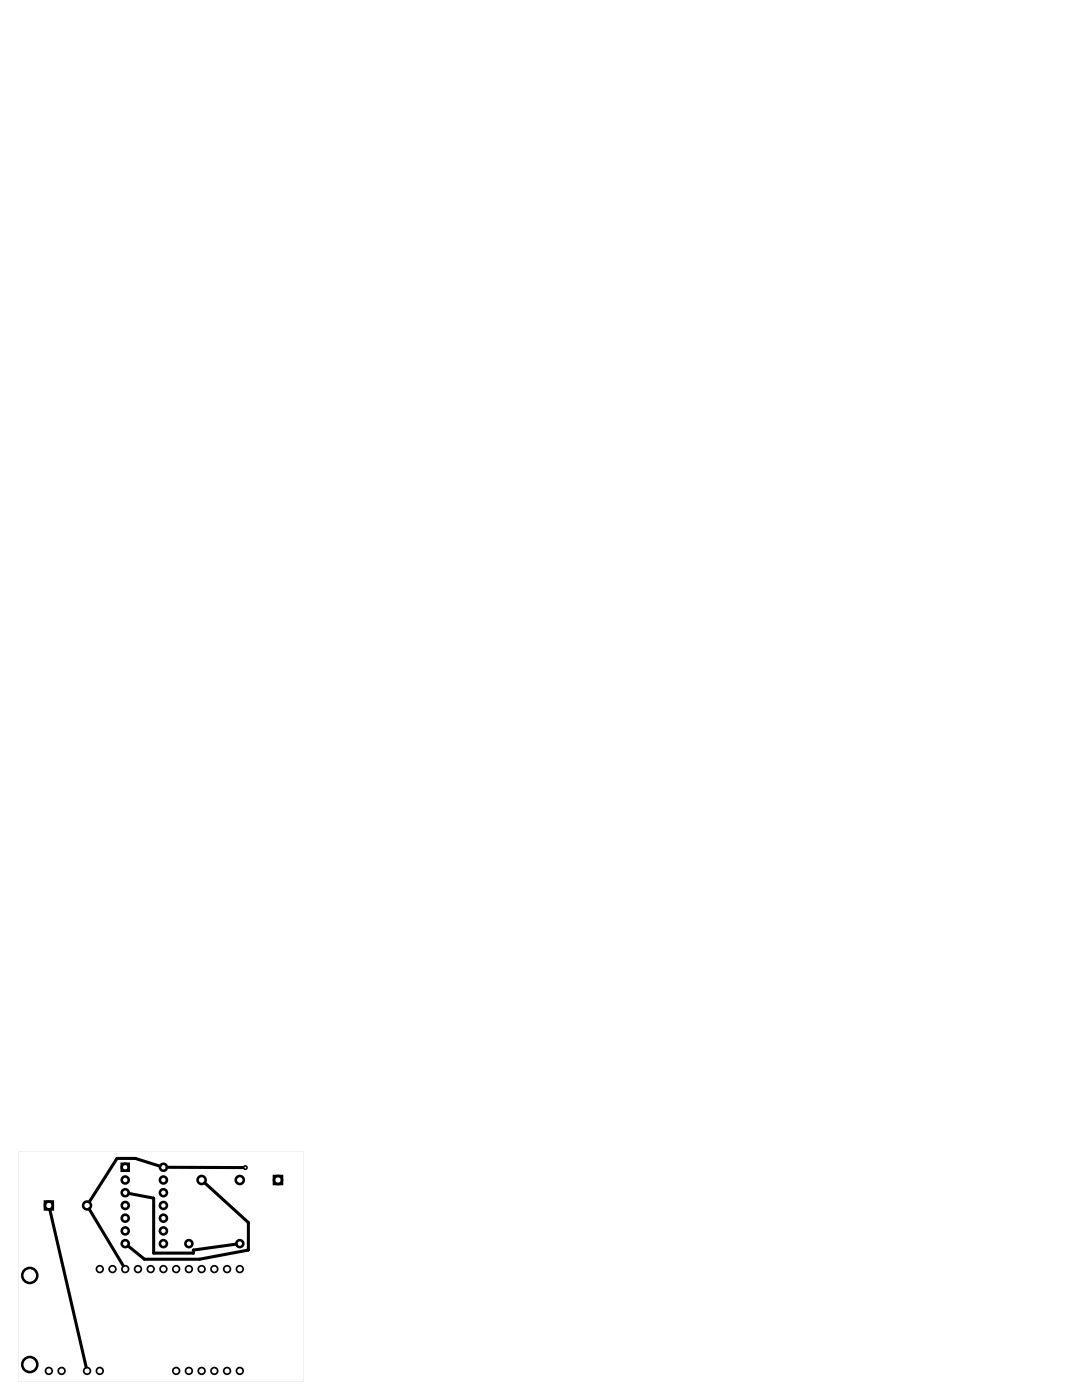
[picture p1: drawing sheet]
<svg xmlns="http://www.w3.org/2000/svg" width="216mm" height="279mm" viewBox="0 0 216 279" stroke-linecap="round" stroke-linejoin="round" font-family="sans-serif">
<path d="M3.6 229.8h57v45.9h-57zM3.6 229.8v45.8h57v-45.8z" fill="#000"/>
<g fill="none" stroke="#000" stroke-width=".51">
<path d="M9 239.8h1.5v1.6h-1.5zM24.3 232.3h1.4v1.4h-1.4zM54.7 234.7h1.6v1.6h-1.6z"/>
<circle cx="25" cy="238" r=".7"/>
<circle cx="25" cy="235.5" r=".7"/>
<circle cx="25" cy="233" r=".7"/>
<circle cx="32.6" cy="238" r=".7"/>
<circle cx="32.6" cy="235.5" r=".7"/>
<circle cx="32.6" cy="233" r=".7"/>
<circle cx="40.2" cy="235.5" r=".8"/>
<circle cx="47.8" cy="235.5" r=".8"/>
<circle cx="55.5" cy="235.5" r=".8"/>
<circle cx="5.9" cy="254.5" r="1.5"/>
<circle cx="9.7" cy="240.6" r=".79"/>
<circle cx="17.4" cy="240.6" r=".79"/>
<circle cx="25" cy="245.7" r=".7"/>
<circle cx="25" cy="240.6" r=".7"/>
<circle cx="25" cy="248.2" r=".7"/>
<circle cx="25" cy="243.1" r=".7"/>
<circle cx="32.6" cy="245.7" r=".7"/>
<circle cx="32.6" cy="240.6" r=".7"/>
<circle cx="32.6" cy="243.1" r=".7"/>
<circle cx="32.6" cy="248.2" r=".7"/>
<circle cx="37.7" cy="248.2" r=".7"/>
<circle cx="47.8" cy="248.2" r=".7"/>
<circle cx="5.9" cy="272.3" r="1.5"/>
</g>
<g fill="none" stroke="#000" stroke-width=".34">
<circle cx="19.9" cy="253.3" r=".67"/>
<circle cx="22.4" cy="253.3" r=".67"/>
<circle cx="25" cy="253.3" r=".67"/>
<circle cx="27.5" cy="253.3" r=".67"/>
<circle cx="30.1" cy="253.3" r=".67"/>
<circle cx="32.6" cy="253.3" r=".67"/>
<circle cx="35.1" cy="253.3" r=".67"/>
<circle cx="37.7" cy="253.3" r=".67"/>
<circle cx="40.2" cy="253.3" r=".67"/>
<circle cx="42.8" cy="253.3" r=".67"/>
<circle cx="45.3" cy="253.3" r=".67"/>
<circle cx="47.8" cy="253.3" r=".67"/>
<circle cx="9.7" cy="273.6" r=".67"/>
<circle cx="12.3" cy="273.6" r=".67"/>
<circle cx="17.4" cy="273.6" r=".67"/>
<circle cx="19.9" cy="273.6" r=".67"/>
<circle cx="35.1" cy="273.6" r=".67"/>
<circle cx="37.7" cy="273.6" r=".67"/>
<circle cx="40.2" cy="273.6" r=".67"/>
<circle cx="42.8" cy="273.6" r=".67"/>
<circle cx="45.3" cy="273.6" r=".67"/>
<circle cx="47.8" cy="273.6" r=".67"/>
</g>
<circle cx="48.9" cy="233" r=".35" fill="none" stroke="#000" stroke-width=".3"/>
<path d="M25.7 238.2l5 .9v11h7.9v-.6l8.5-1.2M31.9 232.7l-4.9-1.5h-3.7l-5.5 8.7M33.3 233h15.2M40.8 236.1l8.8 7.9v5.5l-9.8 1.8h-11l-3.2-2.6M9.9 241.4l7.3 31.4M17.8 241.3l6.8 11.3" fill="none" stroke="#000" stroke-width=".61"/>
</svg>
